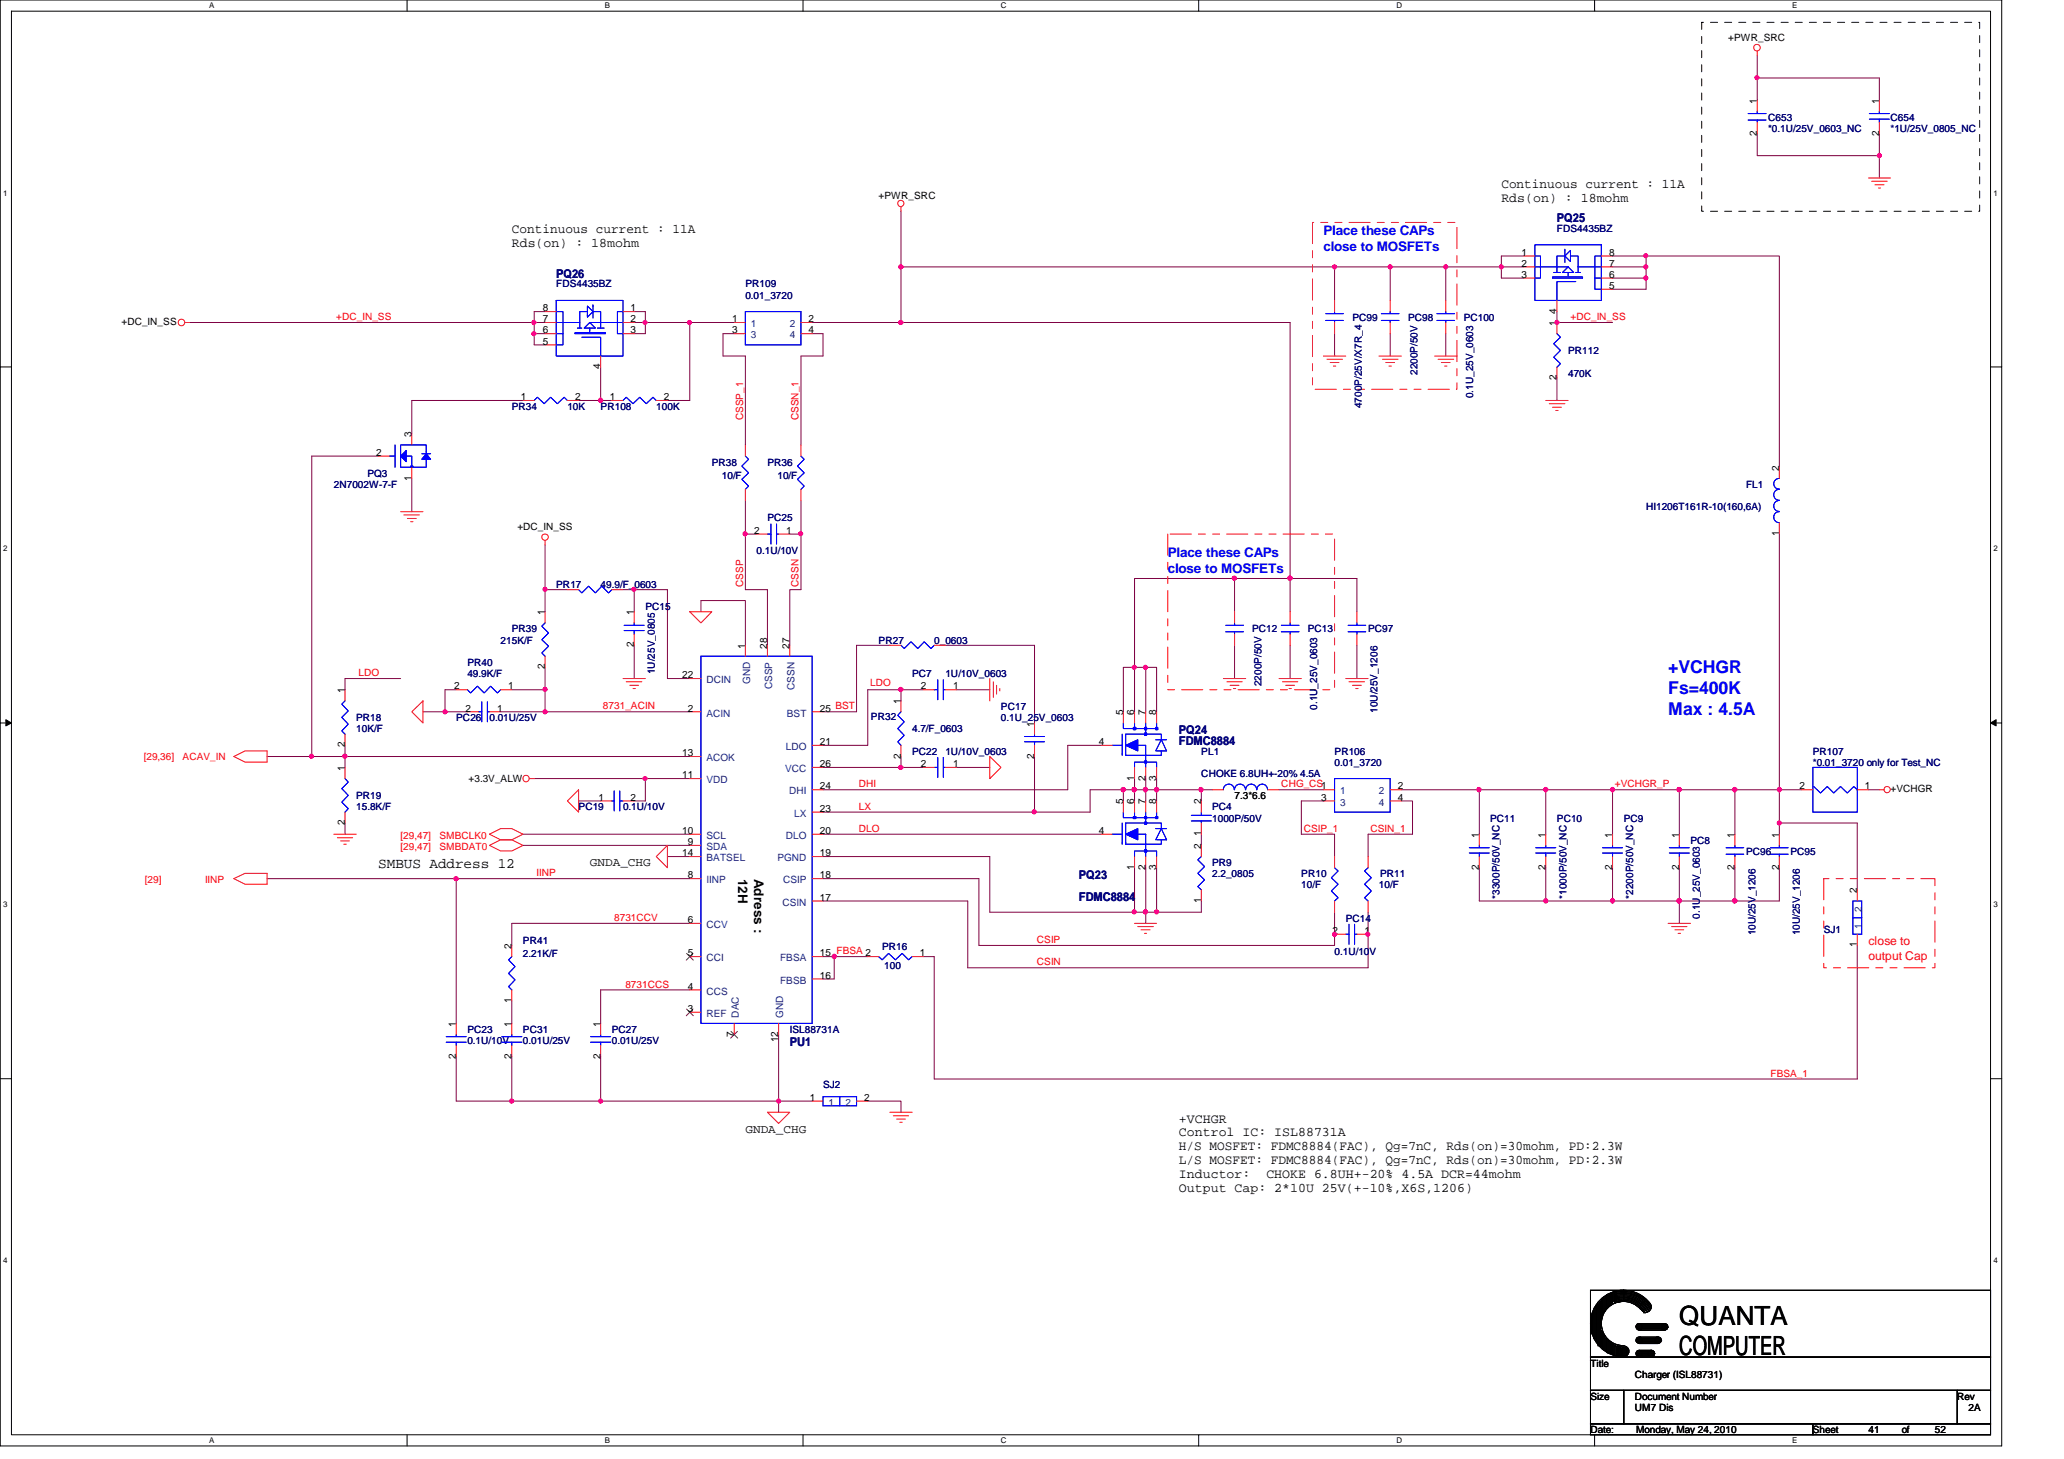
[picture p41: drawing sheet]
<svg xmlns="http://www.w3.org/2000/svg" width="297mm" height="210mm" viewBox="0 0 297 210" stroke-linecap="round" stroke-linejoin="round" font-family="sans-serif">
<defs><g id="words">
<g font-size="3.8">
<text x="241.7" y="190.6">QUANTA</text>
<text x="241.7" y="194.9">COMPUTER</text>
</g>
<g font-size="2.5" fill="#00f">
<text x="240.1" y="96.8">+VCHGR</text>
<text x="240.1" y="99.8">Fs=400K</text>
<text x="240.1" y="102.9">Max : 4.5A</text>
</g>
<text font-size="2.1" x="54.4" y="124.8">SMBUS Address 12</text>
<g font-size="1.9">
<text x="216.1" y="27.1">Continuous current : 11A</text>
<text x="216.1" y="29.1">Rds(on) : 18mohm</text>
<text x="73.7" y="33.5">Continuous current : 11A</text>
<text x="73.7" y="35.5">Rds(on) : 18mohm</text>
<text x="106.3" y="126.4" transform="rotate(90 106.3 126.4)">12H</text>
<text x="108.5" y="126.4" transform="rotate(90 108.5 126.4)">Adress :</text>
<text x="169.7" y="161.5">+VCHGR</text>
<text x="169.7" y="163.5">Control IC: ISL88731A</text>
<text x="169.7" y="165.5">H/S MOSFET: FDMC8884(FAC), Qg=7nC, Rds(on)=30mohm, PD:2.3W</text>
<text x="169.7" y="167.5">L/S MOSFET: FDMC8884(FAC), Qg=7nC, Rds(on)=30mohm, PD:2.3W</text>
<text x="169.7" y="169.5">Inductor:</text>
<text x="169.7" y="171.4">Output Cap: 2*10U 25V(+-10%,X6S,1206)</text>
<text x="182.2" y="169.5">CHOKE 6.8UH+-20% 4.5A DCR=44mohm</text>
</g>
<g font-size="1.9" fill="#00f">
<text x="190.5" y="33.8">Place these CAPs</text>
<text x="190.5" y="36.1">close to MOSFETs</text>
<text x="168.1" y="80.2">Place these CAPs</text>
<text x="168.1" y="82.5">close to MOSFETs</text>
</g>
<g font-size="1.7" fill="#000080">
<text x="224.1" y="32">PQ25</text>
<text x="80" y="40">PQ26</text>
<text x="169.7" y="105.6">PQ24</text>
<text x="169.7" y="107.2">FDMC8884</text>
<text x="155.3" y="126.4">PQ23</text>
<text x="155.3" y="129.6">FDMC8884</text>
<text x="113.7" y="150.5">PU1</text>
</g>
<g font-size="1.7">
<text x="84.9" y="124.6">GNDA_CHG</text>
<text x="107.3" y="163">GNDA_CHG</text>
</g>
<g font-size="1.7" fill="#f00">
<text x="268.9" y="136">close to</text>
<text x="268.9" y="138">output Cap</text>
</g>
<g font-size="1.4">
<text x="248.7" y="5.8">+PWR_SRC</text>
<text x="252.9" y="14.9" transform="rotate(-90 252.9 14.9)">1</text>
<text x="270.4" y="14.9" transform="rotate(-90 270.4 14.9)">1</text>
<text x="252.9" y="19.5" transform="rotate(-90 252.9 19.5)">2</text>
<text x="270.4" y="19.5" transform="rotate(-90 270.4 19.5)">2</text>
<text x="126.4" y="28.6">+PWR_SRC</text>
<text x="219" y="40">3</text>
<text x="219" y="38.4">2</text>
<text x="219" y="36.8">1</text>
<text x="231.6" y="36.8">8</text>
<text x="231.6" y="38.4">7</text>
<text x="231.6" y="40">6</text>
<text x="231.6" y="41.6">5</text>
<text x="17.5" y="46.8">+DC_IN_SS</text>
<text x="78.1" y="44.8">8</text>
<text x="78.1" y="46.4">7</text>
<text x="78.1" y="48">6</text>
<text x="90.8" y="48">3</text>
<text x="90.8" y="46.4">2</text>
<text x="90.8" y="44.8">1</text>
<text x="105.4" y="46.4">1</text>
<text x="105.4" y="48">3</text>
<text x="116.4" y="48">4</text>
<text x="116.4" y="46.4">2</text>
<text x="224" y="46.9" transform="rotate(-90 224 46.9)">1</text>
<text x="224" y="45.1" transform="rotate(-90 224 45.1)">4</text>
<text x="78.1" y="49.6">5</text>
<text x="86.4" y="53.1" transform="rotate(-90 86.4 53.1)">4</text>
<text x="75" y="57.6">1</text>
<text x="82.8" y="57.6">2</text>
<text x="87.8" y="57.6">1</text>
<text x="95.5" y="57.6">2</text>
<text x="224" y="54.7" transform="rotate(-90 224 54.7)">2</text>
<text x="54.1" y="65.6">2</text>
<text x="59.2" y="62.9" transform="rotate(-90 59.2 62.9)">3</text>
<text x="59.2" y="69.1" transform="rotate(-90 59.2 69.1)">1</text>
<text x="256" y="67.7" transform="rotate(-90 256 67.7)">2</text>
<text x="74.5" y="76.2">+DC_IN_SS</text>
<text x="108.5" y="76.8">2</text>
<text x="113.2" y="76.8">1</text>
<text x="256" y="77.1" transform="rotate(-90 256 77.1)">1</text>
<text x="78.4" y="88.5" transform="rotate(-90 78.4 88.5)">1</text>
<text x="91.2" y="88.5" transform="rotate(-90 91.2 88.5)">1</text>
<text x="91.2" y="93.1" transform="rotate(-90 91.2 93.1)">2</text>
<text x="107.2" y="93.3" transform="rotate(-90 107.2 93.3)">1</text>
<text x="110.4" y="93.3" transform="rotate(-90 110.4 93.3)">28</text>
<text x="113.6" y="93.3" transform="rotate(-90 113.6 93.3)">27</text>
<text x="49.6" y="99.7" transform="rotate(-90 49.6 99.7)">1</text>
<text x="65.4" y="99.2">2</text>
<text x="73.1" y="99.2">1</text>
<text x="78.4" y="96.3" transform="rotate(-90 78.4 96.3)">2</text>
<text x="98.2" y="97.6">22</text>
<text x="129.6" y="101.3" transform="rotate(-90 129.6 101.3)">1</text>
<text x="132.5" y="99.2">2</text>
<text x="137.2" y="99.2">1</text>
<text x="49.6" y="107.5" transform="rotate(-90 49.6 107.5)">2</text>
<text x="67" y="102.4">2</text>
<text x="71.5" y="102.4">1</text>
<text x="99" y="102.4">2</text>
<text x="118" y="107.2">21</text>
<text x="118" y="102.4">25 BST</text>
<text x="148.8" y="104.5" transform="rotate(-90 148.8 104.5)">1</text>
<text x="158.2" y="107.2">4</text>
<text x="161.6" y="102.9" transform="rotate(-90 161.6 102.9)">5</text>
<text x="163.2" y="102.9" transform="rotate(-90 163.2 102.9)">6</text>
<text x="164.8" y="102.9" transform="rotate(-90 164.8 102.9)">7</text>
<text x="166.4" y="102.9" transform="rotate(-90 166.4 102.9)">8</text>
<text x="49.6" y="110.9" transform="rotate(-90 49.6 110.9)">1</text>
<text x="67.4" y="112.4">+3.3V_ALW</text>
<text x="98.2" y="112">11</text>
<text x="98.2" y="108.8">13</text>
<text x="118" y="113.6">24</text>
<text x="118" y="110.4">26</text>
<text x="129.6" y="109.1" transform="rotate(-90 129.6 109.1)">2</text>
<text x="132.5" y="110.4">2</text>
<text x="137.2" y="110.4">1</text>
<text x="148.8" y="109.1" transform="rotate(-90 148.8 109.1)">2</text>
<text x="163.2" y="112.3" transform="rotate(-90 163.2 112.3)">1</text>
<text x="164.8" y="112.3" transform="rotate(-90 164.8 112.3)">2</text>
<text x="166.4" y="112.3" transform="rotate(-90 166.4 112.3)">3</text>
<text x="201.2" y="113.6">2</text>
<text x="259" y="113.6">2</text>
<text x="268.4" y="113.6">1</text>
<text x="49.6" y="118.7" transform="rotate(-90 49.6 118.7)">2</text>
<text x="86.1" y="115.2">1</text>
<text x="90.8" y="115.2">2</text>
<text x="98.2" y="120">10</text>
<text x="118" y="120">20</text>
<text x="118" y="116.8">23</text>
<text x="158.2" y="120">4</text>
<text x="161.6" y="115.7" transform="rotate(-90 161.6 115.7)">5</text>
<text x="163.2" y="115.7" transform="rotate(-90 163.2 115.7)">6</text>
<text x="164.8" y="115.7" transform="rotate(-90 164.8 115.7)">7</text>
<text x="166.4" y="115.7" transform="rotate(-90 166.4 115.7)">8</text>
<text x="172.8" y="115.7" transform="rotate(-90 172.8 115.7)">2</text>
<text x="177.7" y="115">7.3*6.6</text>
<text x="190.2" y="115.2">3</text>
<text x="201.2" y="115.2">4</text>
<text x="272.1" y="114">+VCHGR</text>
<text x="98.2" y="123.2">14</text>
<text x="99" y="121.6">9</text>
<text x="118" y="123.2">19</text>
<text x="163.2" y="125.1" transform="rotate(-90 163.2 125.1)">1</text>
<text x="164.8" y="125.1" transform="rotate(-90 164.8 125.1)">2</text>
<text x="166.4" y="125.1" transform="rotate(-90 166.4 125.1)">3</text>
<text x="172.8" y="122.1" transform="rotate(-90 172.8 122.1)">2</text>
<text x="172.8" y="120.3" transform="rotate(-90 172.8 120.3)">1</text>
<text x="212.8" y="125.1" transform="rotate(-90 212.8 125.1)">2</text>
<text x="212.8" y="120.5" transform="rotate(-90 212.8 120.5)">1</text>
<text x="222.4" y="125.1" transform="rotate(-90 222.4 125.1)">2</text>
<text x="222.4" y="120.5" transform="rotate(-90 222.4 120.5)">1</text>
<text x="232" y="125.1" transform="rotate(-90 232 125.1)">2</text>
<text x="232" y="120.5" transform="rotate(-90 232 120.5)">1</text>
<text x="241.6" y="125.1" transform="rotate(-90 241.6 125.1)">2</text>
<text x="241.6" y="120.5" transform="rotate(-90 241.6 120.5)">1</text>
<text x="249.6" y="125.1" transform="rotate(-90 249.6 125.1)">2</text>
<text x="249.6" y="120.5" transform="rotate(-90 249.6 120.5)">1</text>
<text x="256" y="125.1" transform="rotate(-90 256 125.1)">2</text>
<text x="256" y="120.5" transform="rotate(-90 256 120.5)">1</text>
<text x="99" y="126.4">8</text>
<text x="118" y="129.6">17</text>
<text x="118" y="126.4">18</text>
<text x="172.8" y="129.9" transform="rotate(-90 172.8 129.9)">1</text>
<text x="267.2" y="128.5" transform="rotate(-90 267.2 128.5)">2</text>
<text x="73.6" y="136.5" transform="rotate(-90 73.6 136.5)">2</text>
<text x="99" y="137.6">5</text>
<text x="99" y="132.8">6</text>
<text x="118" y="137.6">15 FBSA 2</text>
<text x="132.4" y="137.6">1</text>
<text x="191.8" y="134.4">2</text>
<text x="196.4" y="134.4">1</text>
<text x="267.2" y="136.3" transform="rotate(-90 267.2 136.3)">1</text>
<text x="99" y="142.4">4</text>
<text x="118" y="140.8">16</text>
<text x="65.6" y="147.7" transform="rotate(-90 65.6 147.7)">1</text>
<text x="73.6" y="147.7" transform="rotate(-90 73.6 147.7)">1</text>
<text x="73.6" y="144.3" transform="rotate(-90 73.6 144.3)">1</text>
<text x="86.4" y="147.7" transform="rotate(-90 86.4 147.7)">1</text>
<text x="99" y="145.6">3</text>
<text x="105.6" y="149.1" transform="rotate(-90 105.6 149.1)">7</text>
<text x="112" y="149.9" transform="rotate(-90 112 149.9)">12</text>
<text x="65.6" y="152.3" transform="rotate(-90 65.6 152.3)">2</text>
<text x="73.6" y="152.3" transform="rotate(-90 73.6 152.3)">2</text>
<text x="86.4" y="152.3" transform="rotate(-90 86.4 152.3)">2</text>
<text x="116.5" y="158.4">1</text>
<text x="124.4" y="158.4">2</text>
<text x="228.9" y="196.6">Title</text>
<text x="228.9" y="201.4">Size</text>
<text x="235.3" y="203">UM7 Dis</text>
<text x="235.3" y="198.2">Charger (ISL88731)</text>
<text x="235.3" y="201.4">Document Number</text>
<text x="281.7" y="201.4">Rev</text>
<text x="283.3" y="203">2A</text>
<text x="228.9" y="206.2">Date:</text>
<text x="235.5" y="206.2">Monday, May 24, 2010</text>
<text x="260.9" y="206.2">Sheet</text>
<text x="268.9" y="206.2">41</text>
<text x="273.7" y="206.2">of</text>
<text x="278.5" y="206.2">52</text>
</g>
<g font-size="1.4" fill="#000080">
<text x="254.5" y="17.4">C653</text>
<text x="272.1" y="17.4">C654</text>
<text x="254.5" y="19">*0.1U/25V_0603_NC</text>
<text x="272.1" y="19">*1U/25V_0805_NC</text>
<text x="224.1" y="33.4">FDS4435BZ</text>
<text x="80" y="41.4">FDS4435BZ</text>
<text x="107.3" y="41.4">PR109</text>
<text x="107.3" y="43">0.01_3720</text>
<text x="194.6" y="46.2">PC99</text>
<text x="202.6" y="46.2">PC98</text>
<text x="210.6" y="46.2">PC100</text>
<text x="204" y="53.9" transform="rotate(-90 204 53.9)">2200P/50V</text>
<text x="225.7" y="51">PR112</text>
<text x="73.7" y="59">PR34</text>
<text x="81.7" y="59">10K</text>
<text x="86.4" y="59">PR108</text>
<text x="94.4" y="59">100K</text>
<text x="196" y="58.7" transform="rotate(-90 196 58.7)">4700P/25V/X7R_4</text>
<text x="212" y="57.3" transform="rotate(-90 212 57.3)">0.1U_25V_0603</text>
<text x="225.7" y="54.2">470K</text>
<text x="48" y="70.2">2N7002W-7-F</text>
<text x="52.9" y="68.6">PQ3</text>
<text x="102.4" y="67">PR38</text>
<text x="103.9" y="68.9">10/F</text>
<text x="110.4" y="67">PR36</text>
<text x="111.9" y="68.9">10/F</text>
<text x="251.3" y="70.2">FL1</text>
<text x="110.4" y="75">PC25</text>
<text x="236.9" y="73.4">HI1206T161R-10(160,6A)</text>
<text x="108.9" y="79.8">0.1U/10V</text>
<text x="80" y="84.6">PR17</text>
<text x="86.4" y="84.6">49.9/F_0603</text>
<text x="92.9" y="87.8">PC15</text>
<text x="67.3" y="95.8">PR40</text>
<text x="72" y="92.6">215K/F</text>
<text x="73.7" y="91">PR39</text>
<text x="126.4" y="92.6">PR27</text>
<text x="134.4" y="92.6">0_0603</text>
<text x="180.2" y="91">PC12</text>
<text x="188.2" y="91">PC13</text>
<text x="196.9" y="91">PC97</text>
<text x="67.3" y="97.4">49.9K/F</text>
<text x="94.2" y="97" transform="rotate(-90 94.2 97)">1U/25V_0805</text>
<text x="131.3" y="97.4">PC7</text>
<text x="136.1" y="97.4">1U/10V_0603</text>
<text x="181.6" y="98.7" transform="rotate(-90 181.6 98.7)">2200P/50V</text>
<text x="51.3" y="103.8">PR18</text>
<text x="51.3" y="105.4">10K/F</text>
<text x="65.7" y="103.8">PC26</text>
<text x="70.4" y="103.8">0.01U/25V</text>
<text x="125.3" y="103.6">PR32</text>
<text x="131.3" y="105.4">4.7/F_0603</text>
<text x="144.1" y="102.2">PC17</text>
<text x="144.1" y="103.8">0.1U_25V_0603</text>
<text x="189.6" y="102.1" transform="rotate(-90 189.6 102.1)">0.1U_25V_0603</text>
<text x="198.2" y="102.6" transform="rotate(-90 198.2 102.6)">10U/25V_1206</text>
<text x="131.3" y="108.6">PC22</text>
<text x="136.1" y="108.6">1U/10V_0603</text>
<text x="172.9" y="108.6">PL1</text>
<text x="172.9" y="111.8">CHOKE 6.8UH+-20% 4.5A</text>
<text x="192.1" y="108.6">PR106</text>
<text x="192.1" y="110.2">0.01_3720</text>
<text x="260.9" y="108.6">PR107</text>
<text x="260.9" y="110.2">*0.01_3720 only for Test_NC</text>
<text x="51.3" y="115">PR19</text>
<text x="51.3" y="116.6">15.8K/F</text>
<text x="83.3" y="116.6">PC19</text>
<text x="89.7" y="116.6">0.1U/10V</text>
<text x="174.5" y="116.6">PC4</text>
<text x="174.5" y="118.2">1000P/50V</text>
<text x="214.5" y="118.2">PC11</text>
<text x="224.1" y="118.2">PC10</text>
<text x="233.7" y="118.2">PC9</text>
<text x="174.5" y="124.6">PR9</text>
<text x="243.3" y="121.4">PC8</text>
<text x="251.3" y="123">PC96</text>
<text x="257.7" y="123">PC95</text>
<text x="174.5" y="126.2">2.2_0805</text>
<text x="187.3" y="126.2">PR10</text>
<text x="187.3" y="127.8">10/F</text>
<text x="198.5" y="127.8">10/F</text>
<text x="198.6" y="126.2">PR11</text>
<text x="215.8" y="129.3" transform="rotate(-90 215.8 129.3)">*3300P/50V_NC</text>
<text x="225.4" y="129.3" transform="rotate(-90 225.4 129.3)">*1000P/50V_NC</text>
<text x="235" y="129.3" transform="rotate(-90 235 129.3)">*2200P/50V_NC</text>
<text x="75.3" y="135.8">PR41</text>
<text x="75.3" y="137.7">2.21K/F</text>
<text x="127" y="136.7">PR16</text>
<text x="192.1" y="137.4">0.1U/10V</text>
<text x="193.7" y="132.6">PC14</text>
<text x="244.6" y="132.2" transform="rotate(-90 244.6 132.2)">0.1U_25V_0603</text>
<text x="252.6" y="134.6" transform="rotate(-90 252.6 134.6)">10U/25V_1206</text>
<text x="259" y="134.6" transform="rotate(-90 259 134.6)">10U/25V_1206</text>
<text x="262.5" y="134.2">SJ1</text>
<text x="127.3" y="139.4">100</text>
<text x="67.3" y="148.6">PC23</text>
<text x="75.3" y="148.6">PC31</text>
<text x="88.1" y="148.6">PC27</text>
<text x="113.7" y="148.6">ISL88731A</text>
<text x="67.3" y="150.2">0.1U/10V</text>
<text x="75.3" y="150.2">0.01U/25V</text>
<text x="88.1" y="150.2">0.01U/25V</text>
<text x="118.4" y="156.6">SJ2</text>
</g>
<g font-size="1.4" fill="#f00">
<text x="48.4" y="46.1">+DC_IN_SS</text>
<text x="226" y="46.1">+DC_IN_SS</text>
<text x="106.9" y="60.5" transform="rotate(-90 106.9 60.5)">CSSP_1</text>
<text x="114.9" y="60.5" transform="rotate(-90 114.9 60.5)">CSSN_1</text>
<text x="106.9" y="84.5" transform="rotate(-90 106.9 84.5)">CSSP</text>
<text x="114.9" y="84.5" transform="rotate(-90 114.9 84.5)">CSSN</text>
<text x="51.6" y="97.3">LDO</text>
<text x="125.2" y="98.7">LDO</text>
<text x="86.8" y="102.1">8731_ACIN</text>
<text x="20.7" y="109.4">[29,36]</text>
<text x="26.3" y="109.4">ACAV_IN</text>
<text x="123.6" y="113.3">DHI</text>
<text x="184.4" y="113.3">CHG_CS1</text>
<text x="232.4" y="113.3">+VCHGR_P</text>
<text x="123.6" y="119.7">DLO</text>
<text x="123.6" y="116.5">LX</text>
<text x="187.6" y="119.7">CSIP_1</text>
<text x="197.2" y="119.7">CSIN_1</text>
<text x="57.7" y="122.3">[29,47]</text>
<text x="57.7" y="120.7">[29,47]</text>
<text x="63.2" y="122.3">SMBDAT0</text>
<text x="63.2" y="120.7">SMBCLK0</text>
<text x="20.9" y="127">[29]</text>
<text x="29.5" y="127">IINP</text>
<text x="77.2" y="126.1">IINP</text>
<text x="88.4" y="132.5">8731CCV</text>
<text x="149.2" y="135.7">CSIP</text>
<text x="90" y="142.1">8731CCS</text>
<text x="149.2" y="138.9">CSIN</text>
<text x="254.8" y="154.9">FBSA_1</text>
</g>
<g font-size="1.4" fill="#004080">
<text x="108.1" y="47.1">1</text>
<text x="113.7" y="47.1">2</text>
<text x="108.1" y="48.7">3</text>
<text x="113.7" y="48.7">4</text>
<text x="101.7" y="98.3">DCIN</text>
<text x="107.9" y="98.4" transform="rotate(-90 107.9 98.4)">GND</text>
<text x="111.1" y="99.2" transform="rotate(-90 111.1 99.2)">CSSP</text>
<text x="114.3" y="99.3" transform="rotate(-90 114.3 99.3)">CSSN</text>
<text x="101.7" y="103.1">ACIN</text>
<text x="113.1" y="107.9">LDO</text>
<text x="113.2" y="103.1">BST</text>
<text x="101.7" y="112.7">VDD</text>
<text x="101.7" y="109.5">ACOK</text>
<text x="113" y="111.1">VCC</text>
<text x="113.6" y="114.3">DHI</text>
<text x="114.3" y="117.5">LX</text>
<text x="192.9" y="114.3">1</text>
<text x="192.9" y="115.9">3</text>
<text x="198.5" y="115.9">4</text>
<text x="198.5" y="114.3">2</text>
<text x="101.7" y="123.9">BATSEL</text>
<text x="101.7" y="122.3">SDA</text>
<text x="101.7" y="120.7">SCL</text>
<text x="111.9" y="123.9">PGND</text>
<text x="113.1" y="120.7">DLO</text>
<text x="101.7" y="127.1">IINP</text>
<text x="112.6" y="130.3">CSIN</text>
<text x="112.7" y="127.1">CSIP</text>
<text x="268" y="131.2" transform="rotate(-90 268 131.2)">2</text>
<text x="101.7" y="133.5">CCV</text>
<text x="268" y="133.6" transform="rotate(-90 268 133.6)">1</text>
<text x="101.7" y="143.1">CCS</text>
<text x="101.7" y="138.3">CCI</text>
<text x="112.3" y="141.5">FBSB</text>
<text x="112.3" y="138.3">FBSA</text>
<text x="101.7" y="146.3">REF</text>
<text x="106.3" y="146.4" transform="rotate(-90 106.3 146.4)">DAC</text>
<text x="112.7" y="146.4" transform="rotate(-90 112.7 146.4)">GND</text>
<text x="119.2" y="159.1">1</text>
<text x="121.7" y="159.1">2</text>
</g>
<g font-size="1.1">
<text x="30.1" y="1.1">A</text>
<text x="87" y="1.1">B</text>
<text x="144" y="1.1">C</text>
<text x="201" y="1.1">D</text>
<text x="257.9" y="1.1">E</text>
<text x=".5" y="28.2">1</text>
<text x="286.9" y="28.2">1</text>
<text x=".5" y="79.3">2</text>
<text x="286.9" y="79.3">2</text>
<text x=".5" y="130.6">3</text>
<text x="286.9" y="130.6">3</text>
<text x=".5" y="181.7">4</text>
<text x="286.9" y="181.7">4</text>
<text x="30.1" y="207.6">A</text>
<text x="87" y="207.6">B</text>
<text x="144" y="207.6">C</text>
<text x="201" y="207.6">D</text>
<text x="257.9" y="207.6">E</text>
</g>
</g></defs>
<path d="M0 0h288.1v208h-288.1zM1.6 1.6h284.9v204.8h-284.9z" fill="none" stroke="#000" stroke-width=".14"/>
<g fill="#fff">
<path d="M30.1 .2h.7v1.2h-.7z"/>
<path d="M30.1 206.6h.7v1.2h-.7z"/>
</g>
<path d="M58.6 0v1.6M58.6 206.4v1.6" fill="none" stroke="#000" stroke-width=".14"/>
<g fill="#fff">
<path d="M87 .2h.8v1.2h-.8z"/>
<path d="M87 206.6h.8v1.2h-.8z"/>
</g>
<path d="M115.6 0v1.6M115.6 206.4v1.6" fill="none" stroke="#000" stroke-width=".14"/>
<g fill="#fff">
<path d="M144 .2h.8v1.2h-.8z"/>
<path d="M144 206.6h.8v1.2h-.8z"/>
</g>
<path d="M172.5 0v1.6M172.5 206.4v1.6" fill="none" stroke="#000" stroke-width=".14"/>
<g fill="#fff">
<path d="M201 .2h.7v1.2h-.7z"/>
<path d="M201 206.6h.7v1.2h-.7z"/>
</g>
<path d="M229.5 0v1.6M229.5 206.4v1.6" fill="none" stroke="#000" stroke-width=".14"/>
<g fill="#fff">
<path d="M257.9 .2h.8v1.2h-.8z"/>
<path d="M257.9 206.6h.8v1.2h-.8z"/>
<path d="M.5 27.2h.6v1.2h-.6z"/>
<path d="M286.9 27.2h.6v1.2h-.6z"/>
<path d="M.5 78.4h.6v1.1h-.6z"/>
<path d="M286.9 78.4h.6v1.1h-.6z"/>
</g>
<path d="M0 52.8h1.6M286.5 52.8h1.6" fill="none" stroke="#000" stroke-width=".14"/>
<g fill="#fff">
<path d="M.5 129.6h.6v1.2h-.6z"/>
<path d="M286.9 129.6h.6v1.2h-.6z"/>
</g>
<path d="M0 104h1.6M.8 103.5l.8 .5-.8 .4zM286.5 104h1.6M286.5 104l.8-.5v.9z" fill="none" stroke="#000" stroke-width=".14"/>
<path d="M.8 103.5l.8 .5-.8 .4zM286.5 104l.8-.5v.9z" fill="#000"/>
<g fill="#fff">
<path d="M.5 180.8h.6v1.1h-.6z"/>
<path d="M286.9 180.8h.6v1.1h-.6z"/>
</g>
<path d="M0 155.2h1.6M286.5 155.2h1.6" fill="none" stroke="#000" stroke-width=".14"/>
<path d="M216.1 36.8v1.6M232.1 36.8h4.8M105.7 48h-1.6v3.2h3.2M115.3 51.2h3.1M187.3 115.2v4.8h4.8M201.7 115.2h1.6v4.8h-6.4M212.9 113.6h9.6" fill="none" stroke="#800040" stroke-width=".14"/>
<circle cx="212.8" cy="113.6" r=".31" fill="#f0f"/>
<circle cx="212.8" cy="113.6" r=".31" fill="none" stroke="#f0f" stroke-width=".14"/>
<g fill="none" stroke="#800040" stroke-width=".14">
<path d="M216.1 36.8h3.2M219.3 38.4h-3.2v1.6h3.2M236.9 36.8v1.6h-4.8M76.9 49.6h1.5M76.9 46.4h1.5M76.9 48h1.5M76.9 44.8h1.5M99.3 46.4h6.4M224.1 44.8v1.6M232.1 40h4.8v1.6h-4.8M100.9 86.4h6.4v6.4M212.9 113.6v6.4"/>
<path d="M222.5 113.6v6.4M38.4 126.4h27.3"/>
</g>
<circle cx="216.1" cy="38.4" r=".3" fill="#f0f"/>
<circle cx="216.1" cy="38.4" r=".3" fill="none" stroke="#f0f" stroke-width=".14"/>
<path d="M86.4 52.8v4.8M96.1 57.6h3.2" fill="none" stroke="#800040" stroke-width=".14"/>
<circle cx="86.4" cy="57.6" r=".31" fill="#f0f"/>
<circle cx="86.4" cy="57.6" r=".31" fill="none" stroke="#f0f" stroke-width=".14"/>
<path d="M59.3 57.6h16M86.4 57.6h1.6M185.7 46.4v36.8M174.5 113.6h-1.6v1.6M172.9 120v1.6" fill="none" stroke="#800040" stroke-width=".14"/>
<circle cx="172.8" cy="113.6" r=".31" fill="#f0f"/>
<circle cx="172.8" cy="113.6" r=".31" fill="none" stroke="#f0f" stroke-width=".14"/>
<path d="M164.9 131.2v1.6" fill="none" stroke="#800040" stroke-width=".14"/>
<circle cx="164.8" cy="131.2" r=".3" fill="#f0f"/>
<circle cx="164.8" cy="131.2" r=".3" fill="none" stroke="#f0f" stroke-width=".14"/>
<path d="M92.9 46.4v1.6M172.9 129.6v1.6" fill="none" stroke="#800040" stroke-width=".14"/>
<circle cx="92.8" cy="46.4" r=".3" fill="#f0f"/>
<circle cx="92.8" cy="46.4" r=".3" fill="none" stroke="#f0f" stroke-width=".14"/>
<path d="M91.3 48h1.6M241.7 113.6h8" fill="none" stroke="#800040" stroke-width=".14"/>
<circle cx="241.7" cy="113.6" r=".32" fill="#f0f"/>
<circle cx="241.7" cy="113.6" r=".32" fill="none" stroke="#f0f" stroke-width=".14"/>
<g fill="none" stroke="#800040" stroke-width=".14">
<path d="M49.7 97.6v1.6M78.4 96v3.2M161.7 96h1.6M164.9 96v6.4M166.5 96v6.4M72 102.4h6.4M158.5 107.2h-4.8v6.4M161.7 113.6v1.6M241.7 113.6v6.4M118.4 123.2h24v8M163.3 124.8v6.4M166.5 124.8v6.4"/>
<path d="M212.9 124.8v4.8h9.6"/>
</g>
<circle cx="163.2" cy="131.2" r=".3" fill="#f0f"/>
<circle cx="163.2" cy="131.2" r=".3" fill="none" stroke="#f0f" stroke-width=".14"/>
<path d="M64 99.2v3.2M92.9 112v3.2M241.7 124.8v4.8" fill="none" stroke="#800040" stroke-width=".14"/>
<circle cx="241.7" cy="129.6" r=".32" fill="#f0f"/>
<circle cx="241.7" cy="129.6" r=".32" fill="none" stroke="#f0f" stroke-width=".14"/>
<path d="M249.7 113.6v6.4" fill="none" stroke="#800040" stroke-width=".14"/>
<circle cx="249.7" cy="113.6" r=".32" fill="#f0f"/>
<circle cx="249.7" cy="113.6" r=".32" fill="none" stroke="#f0f" stroke-width=".14"/>
<path d="M91.3 115.2h1.6M65.7 126.4v20.8" fill="none" stroke="#800040" stroke-width=".14"/>
<circle cx="65.6" cy="126.4" r=".31" fill="#f0f"/>
<circle cx="65.6" cy="126.4" r=".31" fill="none" stroke="#f0f" stroke-width=".14"/>
<path d="M65.7 126.4h33.6M249.7 124.8v4.8" fill="none" stroke="#800040" stroke-width=".14"/>
<circle cx="249.7" cy="129.6" r=".32" fill="#f0f"/>
<circle cx="249.7" cy="129.6" r=".32" fill="none" stroke="#f0f" stroke-width=".14"/>
<path d="M83.3 115.2h3.1M99.3 132.8h-25.6v3.2M65.7 152v6.4M73.7 144v3.2M73.7 152v6.4M86.4 152v6.4M99.3 142.4h-12.9v4.8M112.1 158.4v1.6" fill="none" stroke="#800040" stroke-width=".14"/>
<circle cx="112.1" cy="158.4" r=".3" fill="#f0f"/>
<circle cx="112.1" cy="158.4" r=".3" fill="none" stroke="#f0f" stroke-width=".14"/>
<path d="M86.4 158.4h25.7" fill="none" stroke="#800040" stroke-width=".14"/>
<circle cx="86.4" cy="158.4" r=".3" fill="#f0f"/>
<circle cx="86.4" cy="158.4" r=".3" fill="none" stroke="#f0f" stroke-width=".14"/>
<path d="M163.3 112v3.2M164.9 113.6h1.6M65.7 158.4h8M112.1 158.4h4.8" fill="none" stroke="#800040" stroke-width=".14"/>
<circle cx="164.8" cy="113.6" r=".31" fill="#f0f"/>
<circle cx="164.8" cy="113.6" r=".31" fill="none" stroke="#f0f" stroke-width=".14"/>
<circle cx="166.4" cy="113.6" r=".31" fill="#f0f"/>
<circle cx="166.4" cy="113.6" r=".31" fill="none" stroke="#f0f" stroke-width=".14"/>
<path d="M113.7 76.8h1.6M161.7 96v6.4M164.9 96h1.6M118.4 113.6h35.3M156.9 113.6v3.2M161.7 113.6h1.6M164.9 112v3.2M166.5 112v1.6M118.4 126.4h22.5v9.6M118.4 129.6h20.9v9.6M118.4 120h40.1" fill="none" stroke="#800040" stroke-width=".14"/>
<circle cx="163.2" cy="113.6" r=".31" fill="#f0f"/>
<circle cx="163.2" cy="113.6" r=".31" fill="none" stroke="#f0f" stroke-width=".14"/>
<path d="M163.3 113.6h1.6" fill="none" stroke="#800040" stroke-width=".14"/>
<circle cx="163.2" cy="113.6" r=".31" fill="#f0f"/>
<circle cx="163.2" cy="113.6" r=".31" fill="none" stroke="#f0f" stroke-width=".14"/>
<circle cx="164.8" cy="113.6" r=".31" fill="#f0f"/>
<circle cx="164.8" cy="113.6" r=".31" fill="none" stroke="#f0f" stroke-width=".14"/>
<path d="M49.7 97.6h8M123.3 92.8v9.6h-4.9M124.9 99.2v8M148.9 92.8v11.2M129.7 110.4h3.2M137.7 110.4h4.7M148.9 108.8v8M256.1 124.8v4.8h-6.4" fill="none" stroke="#800040" stroke-width=".14"/>
<circle cx="129.6" cy="110.4" r=".31" fill="#f0f"/>
<circle cx="129.6" cy="110.4" r=".31" fill="none" stroke="#f0f" stroke-width=".14"/>
<path d="M91.3 44.8h1.6M124.9 99.2h4.8M177.7 83.2h8M241.7 129.6h8" fill="none" stroke="#800040" stroke-width=".14"/>
<circle cx="185.7" cy="83.2" r=".31" fill="#f0f"/>
<circle cx="185.7" cy="83.2" r=".31" fill="none" stroke="#f0f" stroke-width=".14"/>
<circle cx="177.7" cy="83.2" r=".31" fill="#f0f"/>
<circle cx="177.7" cy="83.2" r=".31" fill="none" stroke="#f0f" stroke-width=".14"/>
<path d="M256.1 113.6h3.2M124.9 137.6h-4.8v3.2" fill="none" stroke="#800040" stroke-width=".14"/>
<circle cx="120" cy="137.6" r=".31" fill="#f0f"/>
<circle cx="120" cy="137.6" r=".31" fill="none" stroke="#f0f" stroke-width=".14"/>
<path d="M137.7 99.2h4.7M256.1 118.4v1.6" fill="none" stroke="#800040" stroke-width=".14"/>
<circle cx="256.1" cy="118.4" r=".3" fill="#f0f"/>
<circle cx="256.1" cy="118.4" r=".3" fill="none" stroke="#f0f" stroke-width=".14"/>
<path d="M224.1 46.4h8" fill="none" stroke="#800040" stroke-width=".14"/>
<circle cx="224.1" cy="46.4" r=".3" fill="#f0f"/>
<circle cx="224.1" cy="46.4" r=".3" fill="none" stroke="#f0f" stroke-width=".14"/>
<path d="M156.9 113.6h4.8" fill="none" stroke="#800040" stroke-width=".14"/>
<circle cx="161.6" cy="113.6" r=".32" fill="#f0f"/>
<circle cx="161.6" cy="113.6" r=".32" fill="none" stroke="#f0f" stroke-width=".14"/>
<path d="M99.3 46.4v11.2" fill="none" stroke="#800040" stroke-width=".14"/>
<circle cx="99.2" cy="46.4" r=".3" fill="#f0f"/>
<circle cx="99.2" cy="46.4" r=".3" fill="none" stroke="#f0f" stroke-width=".14"/>
<path d="M44.9 65.6h9.5M185.7 83.2h9.6M201.7 113.6h11.2M232.1 113.6v6.4M96.1 123.2h3.2M140.9 136h51.2M124.9 158.4h4.8v1.6" fill="none" stroke="#800040" stroke-width=".14"/>
<circle cx="185.7" cy="83.2" r=".31" fill="#f0f"/>
<circle cx="185.7" cy="83.2" r=".31" fill="none" stroke="#f0f" stroke-width=".14"/>
<path d="M49.7 108.8h49.6" fill="none" stroke="#800040" stroke-width=".14"/>
<circle cx="49.6" cy="108.8" r=".31" fill="#f0f"/>
<circle cx="49.6" cy="108.8" r=".31" fill="none" stroke="#f0f" stroke-width=".14"/>
<path d="M148.9 116.8h8M118.4 140.8h1.7" fill="none" stroke="#800040" stroke-width=".14"/>
<circle cx="148.8" cy="116.8" r=".3" fill="#f0f"/>
<circle cx="148.8" cy="116.8" r=".3" fill="none" stroke="#f0f" stroke-width=".14"/>
<path d="M49.7 107.2v1.6M222.5 113.6h9.6" fill="none" stroke="#800040" stroke-width=".14"/>
<circle cx="222.4" cy="113.6" r=".31" fill="#f0f"/>
<circle cx="222.4" cy="113.6" r=".31" fill="none" stroke="#f0f" stroke-width=".14"/>
<path d="M91.3 84.8h4.8M49.7 118.4v1.6" fill="none" stroke="#800040" stroke-width=".14"/>
<circle cx="91.2" cy="84.8" r=".3" fill="#f0f"/>
<circle cx="91.2" cy="84.8" r=".3" fill="none" stroke="#f0f" stroke-width=".14"/>
<path d="M76.9 48v1.6M96.1 84.8v12.8h3.2M118.4 116.8h30.5" fill="none" stroke="#800040" stroke-width=".14"/>
<circle cx="76.8" cy="48" r=".3" fill="#f0f"/>
<circle cx="76.8" cy="48" r=".3" fill="none" stroke="#f0f" stroke-width=".14"/>
<path d="M232.1 124.8v4.8h9.6" fill="none" stroke="#800040" stroke-width=".14"/>
<circle cx="232.1" cy="129.6" r=".31" fill="#f0f"/>
<circle cx="232.1" cy="129.6" r=".31" fill="none" stroke="#f0f" stroke-width=".14"/>
<path d="M166.5 131.2h6.4" fill="none" stroke="#800040" stroke-width=".14"/>
<circle cx="166.5" cy="131.2" r=".3" fill="#f0f"/>
<circle cx="166.5" cy="131.2" r=".3" fill="none" stroke="#f0f" stroke-width=".14"/>
<path d="M129.7 99.2v1.6" fill="none" stroke="#800040" stroke-width=".14"/>
<circle cx="129.6" cy="99.2" r=".31" fill="#f0f"/>
<circle cx="129.6" cy="99.2" r=".31" fill="none" stroke="#f0f" stroke-width=".14"/>
<path d="M129.7 99.2h3.2M44.9 108.8h4.8v1.6M129.7 108.8v1.6" fill="none" stroke="#800040" stroke-width=".14"/>
<circle cx="44.8" cy="108.8" r=".3" fill="#f0f"/>
<circle cx="44.8" cy="108.8" r=".3" fill="none" stroke="#f0f" stroke-width=".14"/>
<path d="M163.3 96v6.4" fill="none" stroke="#800040" stroke-width=".14"/>
<circle cx="163.2" cy="96" r=".3" fill="#f0f"/>
<circle cx="163.2" cy="96" r=".3" fill="none" stroke="#f0f" stroke-width=".14"/>
<path d="M100.9 86.4v1.6M64 102.4h3.3" fill="none" stroke="#800040" stroke-width=".14"/>
<circle cx="64" cy="102.4" r=".3" fill="#f0f"/>
<circle cx="64" cy="102.4" r=".3" fill="none" stroke="#f0f" stroke-width=".14"/>
<path d="M78.4 99.2v3.2M166.5 113.6v1.6" fill="none" stroke="#800040" stroke-width=".14"/>
<circle cx="78.4" cy="102.4" r=".3" fill="#f0f"/>
<circle cx="78.4" cy="102.4" r=".3" fill="none" stroke="#f0f" stroke-width=".14"/>
<circle cx="78.4" cy="99.2" r=".3" fill="#f0f"/>
<circle cx="78.4" cy="99.2" r=".3" fill="none" stroke="#f0f" stroke-width=".14"/>
<path d="M118.4 107.2h6.5M232.1 113.6h9.6" fill="none" stroke="#800040" stroke-width=".14"/>
<circle cx="232.1" cy="113.6" r=".31" fill="#f0f"/>
<circle cx="232.1" cy="113.6" r=".31" fill="none" stroke="#f0f" stroke-width=".14"/>
<path d="M241.7 129.6v3.2" fill="none" stroke="#800040" stroke-width=".14"/>
<circle cx="241.7" cy="129.6" r=".32" fill="#f0f"/>
<circle cx="241.7" cy="129.6" r=".32" fill="none" stroke="#f0f" stroke-width=".14"/>
<path d="M64 99.2h1.7M91.3 92.8v4.8M184.1 113.6h6.4M222.5 124.8v4.8h9.6" fill="none" stroke="#800040" stroke-width=".14"/>
<circle cx="222.4" cy="129.6" r=".31" fill="#f0f"/>
<circle cx="222.4" cy="129.6" r=".31" fill="none" stroke="#f0f" stroke-width=".14"/>
<path d="M59.3 57.6v4.8M59.3 68.8v4.8M38.4 108.8h6.5M92.9 112h6.4" fill="none" stroke="#800040" stroke-width=".14"/>
<circle cx="92.8" cy="112" r=".3" fill="#f0f"/>
<circle cx="92.8" cy="112" r=".3" fill="none" stroke="#f0f" stroke-width=".14"/>
<path d="M129.7 30.4v8M76.9 44.8v1.6h-49.6M224.1 54.4v3.2M78.4 102.4h20.9M118.4 110.4h11.3M75.3 121.6h24M75.3 120h24M163.3 131.2h1.6" fill="none" stroke="#800040" stroke-width=".14"/>
<circle cx="164.8" cy="131.2" r=".3" fill="#f0f"/>
<circle cx="164.8" cy="131.2" r=".3" fill="none" stroke="#f0f" stroke-width=".14"/>
<path d="M236.9 38.4v1.6" fill="none" stroke="#800040" stroke-width=".14"/>
<circle cx="236.9" cy="40" r=".3" fill="#f0f"/>
<circle cx="236.9" cy="40" r=".3" fill="none" stroke="#f0f" stroke-width=".14"/>
<circle cx="236.9" cy="38.4" r=".3" fill="#f0f"/>
<circle cx="236.9" cy="38.4" r=".3" fill="none" stroke="#f0f" stroke-width=".14"/>
<path d="M83.3 57.6h3.1M91.3 46.4h1.6M92.9 46.4h6.4M92.9 44.8v1.6M60.9 102.4h3.1M166.5 113.6h6.4M164.9 124.8v6.4M112.1 148.8v9.6" fill="none" stroke="#800040" stroke-width=".14"/>
<circle cx="166.4" cy="113.6" r=".31" fill="#f0f"/>
<circle cx="166.4" cy="113.6" r=".31" fill="none" stroke="#f0f" stroke-width=".14"/>
<path d="M76.9 46.4v1.6" fill="none" stroke="#800040" stroke-width=".14"/>
<circle cx="76.8" cy="46.4" r=".3" fill="#f0f"/>
<circle cx="76.8" cy="46.4" r=".3" fill="none" stroke="#f0f" stroke-width=".14"/>
<path d="M76.9 112h16M118.4 137.6h1.7M164.9 131.2h1.6M73.7 158.4h12.7" fill="none" stroke="#800040" stroke-width=".14"/>
<circle cx="73.6" cy="158.4" r=".31" fill="#f0f"/>
<circle cx="73.6" cy="158.4" r=".31" fill="none" stroke="#f0f" stroke-width=".14"/>
<path d="M163.3 83.2v12.8h1.6M142.4 131.2h20.9" fill="none" stroke="#800040" stroke-width=".14"/>
<circle cx="164.8" cy="96" r=".3" fill="#f0f"/>
<circle cx="164.8" cy="96" r=".3" fill="none" stroke="#f0f" stroke-width=".14"/>
<path d="M107.3 51.2v12.8M107.3 76.8h1.6M107.3 72v4.8M107.3 76.8v8M187.3 115.2h3.2" fill="none" stroke="#800040" stroke-width=".14"/>
<circle cx="107.2" cy="76.8" r=".3" fill="#f0f"/>
<circle cx="107.2" cy="76.8" r=".3" fill="none" stroke="#f0f" stroke-width=".14"/>
<path d="M129.7 46.4h56M107.3 84.8h3.1M115.3 84.8h-1.6v8" fill="none" stroke="#800040" stroke-width=".14"/>
<circle cx="129.6" cy="46.4" r=".31" fill="#f0f"/>
<circle cx="129.6" cy="46.4" r=".31" fill="none" stroke="#f0f" stroke-width=".14"/>
<path d="M118.4 48v3.2M115.3 76.8v8M110.4 84.8v8M196.9 134.4v4.8h-57.6" fill="none" stroke="#800040" stroke-width=".14"/>
<circle cx="115.2" cy="76.8" r=".3" fill="#f0f"/>
<circle cx="115.2" cy="76.8" r=".3" fill="none" stroke="#f0f" stroke-width=".14"/>
<path d="M192.1 134.4v1.6" fill="none" stroke="#800040" stroke-width=".14"/>
<circle cx="192.1" cy="134.4" r=".3" fill="#f0f"/>
<circle cx="192.1" cy="134.4" r=".3" fill="none" stroke="#f0f" stroke-width=".14"/>
<path d="M116.9 48h1.5M44.9 65.6v43.2M78.4 78.4v6.4h3.3M73.7 99.2h4.7M123.3 92.8h4.8M136.1 92.8h12.8M249.7 113.6h6.4M192.1 120v3.2M192.1 131.2v3.2" fill="none" stroke="#800040" stroke-width=".14"/>
<circle cx="78.4" cy="84.8" r=".3" fill="#f0f"/>
<circle cx="78.4" cy="84.8" r=".3" fill="none" stroke="#f0f" stroke-width=".14"/>
<path d="M78.4 84.8v3.2M89.7 84.8h1.6v3.2M256.1 113.6v4.8h11.2M134.4 137.6v17.6h132.9" fill="none" stroke="#800040" stroke-width=".14"/>
<circle cx="256.1" cy="113.6" r=".31" fill="#f0f"/>
<circle cx="256.1" cy="113.6" r=".31" fill="none" stroke="#f0f" stroke-width=".14"/>
<path d="M115.3 51.2v12.8M115.3 72v4.8M267.3 118.4v9.6M268.9 113.6h1.6M132.9 137.6h1.5M196.9 120v3.2M196.9 131.2v3.2M267.3 136v19.2" fill="none" stroke="#800040" stroke-width=".14"/>
<circle cx="196.8" cy="134.4" r=".3" fill="#f0f"/>
<circle cx="196.8" cy="134.4" r=".3" fill="none" stroke="#f0f" stroke-width=".14"/>
<path d="M129.7 38.4v8h-12.8M208.1 38.4v4.8M192.1 43.2v-4.8h8v4.8M208.1 48v3.2M163.3 83.2h14.4v4.8M177.7 92.8v4.8M185.7 92.8v4.8M185.7 83.2v4.8M195.3 92.8v4.8M195.3 83.2v4.8" fill="none" stroke="#800040" stroke-width=".14"/>
<circle cx="208.1" cy="38.4" r=".3" fill="#f0f"/>
<circle cx="208.1" cy="38.4" r=".3" fill="none" stroke="#f0f" stroke-width=".14"/>
<path d="M200.1 38.4h8M192.1 48v3.2M200.1 48v3.2" fill="none" stroke="#800040" stroke-width=".14"/>
<circle cx="200.1" cy="38.4" r=".3" fill="#f0f"/>
<circle cx="200.1" cy="38.4" r=".3" fill="none" stroke="#f0f" stroke-width=".14"/>
<path d="M129.7 38.4h62.4" fill="none" stroke="#800040" stroke-width=".14"/>
<circle cx="192.1" cy="38.4" r=".3" fill="#f0f"/>
<circle cx="192.1" cy="38.4" r=".3" fill="none" stroke="#f0f" stroke-width=".14"/>
<circle cx="129.6" cy="38.4" r=".31" fill="#f0f"/>
<circle cx="129.6" cy="38.4" r=".31" fill="none" stroke="#f0f" stroke-width=".14"/>
<path d="M208.1 38.4h8M236.9 36.8h19.2v30.4" fill="none" stroke="#800040" stroke-width=".14"/>
<circle cx="236.9" cy="36.8" r=".3" fill="#f0f"/>
<circle cx="236.9" cy="36.8" r=".3" fill="none" stroke="#f0f" stroke-width=".14"/>
<path d="M252.9 19.2v3.2M252.9 8v6.4M270.5 19.2v6.4M256.1 76.8v36.8" fill="none" stroke="#800040" stroke-width=".14"/>
<circle cx="252.9" cy="11.2" r=".3" fill="#f0f"/>
<circle cx="252.9" cy="11.2" r=".3" fill="none" stroke="#f0f" stroke-width=".14"/>
<path d="M252.9 11.2h17.6v3.2M252.9 22.4h17.6" fill="none" stroke="#800040" stroke-width=".14"/>
<circle cx="270.5" cy="22.4" r=".3" fill="#f0f"/>
<circle cx="270.5" cy="22.4" r=".3" fill="none" stroke="#f0f" stroke-width=".14"/>
<g fill="none" stroke="#f00" stroke-width=".14">
<path d="M252.9 7.4v.6M129.7 29.8v.6M268.9 25.6h3.2M269.4 26.1h2.2M269.8 26.6h1.3M270.3 27.1h.3M26.6 46.4h.7M78.4 44.8h1.6M78.4 46.4h1.6M78.4 48h1.6M78.4 49.6h1.6M86.4 51.2v1.6"/>
<path d="M89.7 44.8h1.6M89.7 46.4h1.6M89.7 48h1.6M190.5 51.2h3.2M191 51.7h2.2M191.4 52.2h1.3M191.9 52.7h.3M198.5 51.2h3.2M199 51.7h2.2M199.4 52.2h1.3M199.9 52.7h.3M206.5 51.2h3.2"/>
<path d="M207 51.7h2.2M207.4 52.2h1.3M207.9 52.7h.3M222.5 57.6h3.2M223 58.1h2.2M223.4 58.6h1.3M223.9 59.1h.3M224.1 46.4v1.6M224.1 52.8v1.6M57.7 73.6h3.2M58.1 74.1h2.3M58.6 74.6h1.3"/>
<path d="M59.1 75.1h.3M78.4 77.8v.6M108.9 76.8h1.5M112.1 76.8h1.6M256.1 67.2v1.6M256.1 75.2v1.6M89.7 97.6h3.2M90.1 98.1h2.3M90.6 98.6h1.3M91.1 99.1h.3M99.3 88h3.1l-1.5 1.6zM132.9 99.2h1.5"/>
<path d="M136.1 99.2h1.6M142.4 97.6v3.2M143 98.1v2.2M143.4 98.6v1.3M143.9 99.1v.3M176.1 97.6h3.2M176.6 98.1h2.2M177 98.6h1.3M177.5 99.1h.3M184.1 97.6h3.2M184.6 98.1h2.2M185 98.6h1.3"/>
<path d="M185.5 99.1h.3M193.7 97.6h3.2M194.1 98.1h2.3M194.6 98.6h1.3M195.1 99.1h.3M195.3 88v1.6M195.3 91.2v1.6M33.7 108.8l1.6-.8h3.1v1.6h-3.1zM59.3 102.4l1.6-1.6v3.2zM76.2 112h.7M83.3 113.6v3.2l-1.6-1.6zM86.4 115.2h1.6"/>
<path d="M89.7 115.2h1.6M132.9 110.4h1.5M136.1 110.4h1.6M142.4 108.8l1.7 1.6-1.7 1.6zM174.5 113.6h1.6M182.5 113.6h1.6M270.5 113.6h.6M33.7 126.4l1.6-.8h3.1v1.6h-3.1zM48 120h3.3M48.6 120.5h2.2M49 121h1.3M49.5 121.5h.3"/>
<path d="M70.4 121.6l1.6-.8h1.7l1.6 .8-1.6 .8h-1.7zM70.4 120l1.6-.8h1.7l1.6 .8-1.6 .8h-1.7zM73.7 136v1.6M96.1 121.6v3.2l-1.7-1.6zM124.9 137.6h1.5M131.3 137.6h1.6M163.3 132.8h3.2M163.7 133.3h2.3M164.2 133.8h1.3M164.7 134.3h.3M192.1 134.4h1.6M195.3 134.4h1.6"/>
<path d="M222.5 120v1.6M222.5 123.2v1.6M232.1 120v1.6M232.1 123.2v1.6M240.1 132.8h3.2M240.6 133.3h2.2M241 133.8h1.3M241.5 134.3h.3M267.3 128v1.6M267.3 134.4v1.6M73.7 142.4v1.6M86.4 147.2v1.6"/>
<path d="M86.4 150.4v1.6M110.4 160h3.3l-1.6 1.6zM128.1 160h3.2M128.6 160.5h2.2M129 161h1.3M129.5 161.5h.3"/>
<circle cx="252.8" cy="6.9" r=".47"/>
<circle cx="129.6" cy="29.3" r=".45"/>
<circle cx="26.1" cy="46.4" r=".47"/>
<circle cx="78.4" cy="77.3" r=".46"/>
<circle cx="75.7" cy="112" r=".46"/>
<circle cx="271.6" cy="113.6" r=".45"/>
</g>
<g fill="none" stroke="#000" stroke-width=".14">
<path d="M228.9 185.6h57.6v9.6h-57.6zM228.9 195.2h57.6v4.8h-57.6zM229 189.3v2.3l.2 .4v-3.2l.2-.3v4l.1 .2v-4.5l.2-.3v5.1l.1 .2v-5.5l.2-.2v6.1M230.2 193.6v-6.2l.1-.2v6.6h.2v-2.4l.1 .3v2.3l.2 .1v-2.1l.2 .4v1.9l.1 .1v-1.9l.2 .2v1.9h.1v-1.8l.2 .2v1.7h.2v-1.5l.1 .1v1.4l.2 .2v-1.6l.1 .2v1.4h.2v-1.3M230.5 186.9v2.8l.1-.6v-2.2l.2-.2v2.1l.2-.1v-2.1l.1-.2v1.9l.2-.1v-1.9h.1v1.7l.2-.1v-1.6l.2-.2v1.6l.1-.2v-1.4l.2-.1v1.5M232.2 186l.2-.2v1.6l-.2-.2zM232.4 187.3a3.4 3.4 0 0 1 4.2 1.6M232.4 187.1l1.3-.2a3.4 3.4 0 0 1 3.1 2M232.4 186.9l1.3-.2a3.6 3.6 0 0 1 3.1 1.9M232.4 186.8l1.3-.2a3.7 3.7 0 0 1 3.4 2.1M232.4 186.6l1.3-.2a4 4 0 0 1 3.6 2.3M232.4 186.4l1.3-.1a4 4 0 0 1 3.5 2.1"/>
<path d="M232.4 186.3l1.3-.2a4.2 4.2 0 0 1 3.7 2.3M232.4 186l1.3-.2a4.6 4.6 0 0 1 3.9 2.2M232.4 193.5v.1h.2v1.3h.1v-1.3h.2v1.5h-.3l.4-1.5v1.5l.2-.2v-1.3l.1 .4v1.1h.2v-1.3h.2v1.3h.1v-1.3h.2v1.3l.1-.2v-.9l.2 .1v.6M232.6 186.1l1.1-.1a4.4 4.4 0 0 1 3.8 2.2M232.6 186v1.2M233.7 185.6l-1.5 .2M233.7 187.2l-1.2 .2M235.6 190.6h4.3v.2h-4.4v.1h4.6l-.2 .2h-4.3l.2 .1h4.1M235.6 192.5h3.4v.2h-3.4l-.1 .1h3.6l-.1 .2h-3.5l.3 .2h3M235.6 194.4h2.4v.2h-2.5v.1h2.7l-.2 .2h-2.5l.3 .2h2.2M235.9 194.3h1.8M235.9 195.2h1.8"/>
<path d="M235.9 193.3h2.7M235.9 192.4h2.7M235.9 191.4h3.7M235.9 190.4h3.7M236.1 188.4a3.2 3.2 0 0 0-5.3 .6 3.2 3.2 0 0 0 2.9 4.6M237.4 187.5a4.8 4.8 0 0 0-3.7-1.9 4.8 4.8 0 0 0-4.8 4.8 4.8 4.8 0 0 0 4.8 4.8M228.9 200h4.8v4.9h-4.8zM228.9 204.9h32v1.5h-32zM233.7 200h48v4.9h-48zM260.9 204.9h25.6v1.5h-25.6zM281.7 200h4.8v4.9h-4.8z"/>
<circle cx="233.7" cy="194.4" r=".78"/>
<circle cx="235.9" cy="194.7" r=".46"/>
<circle cx="235.9" cy="190.9" r=".46"/>
<circle cx="235.9" cy="192.8" r=".45"/>
<circle cx="236.9" cy="188" r=".78"/>
<circle cx="237.6" cy="194.7" r=".47"/>
<circle cx="238.6" cy="192.8" r=".46"/>
<circle cx="239.6" cy="190.9" r=".46"/>
</g>
<path d="M188.9 32h20.8v24h-20.8zM168.1 76.8h24v22.4h-24zM262.5 126.4h16v12.8h-16z" fill="none" stroke="#f00" stroke-width=".14" stroke-dasharray="3 1 1 1 1 1"/>
<path d="M244.9 3.2h40v27.2h-40z" fill="none" stroke="#000" stroke-width=".14" stroke-dasharray="1 1 1 1 1 1 1 1"/>
<g fill="none" stroke="#00f" stroke-width=".14">
<path d="M80 43.2h9.7v8h-9.7zM80 44.8h1v4.8h-1M80 48h1M80 46.4h3.4M82.8 47.8h4.3v.2h-4.3zM83.1 47.2h.6M83.4 46.4v.8M83.7 48.5h2.7v2.7M84.5 45.5v-1.5l.8 .8h1.1v2.4M84.5 44.8h-1.1v1.6M84.9 46.4h4.8M84.9 46.4l.8 .8h-1.6z"/>
<path d="M84.9 47.2v.5M85.3 44.8l-.8 .8v-.3M85.3 43.9v1.9M86 47.2h.9M89.7 44.8h-.8v3.2h.8M224.1 48l.5 .5-1 .9 1 1-1 1 1 .9-.5 .5M110.4 76.8h.6M111 75.4v2.9M111.8 76.8h.3M111.8 75.4v2.9M256.1 73.6a.78 .78 0 0 0-.8 .8 .78 .78 0 0 0 .8 .8M256.1 72a.78 .78 0 0 0-.8 .8 .78 .78 0 0 0 .8 .8"/>
<path d="M256.1 70.4a.78 .78 0 0 0-.8 .8 .78 .78 0 0 0 .8 .8M256.1 68.8a.76 .76 0 0 0-.8 .8 .76 .76 0 0 0 .8 .8M134.4 99.2h.6M135 97.8v2.9M135.8 99.2h.3M135.8 97.8v2.9M194 90h2.6M194 90.9h2.6M195.3 89.6v.4M195.3 90.9v.3M88 115.2h.4M88.4 113.8v2.9"/>
<path d="M89.2 113.8v2.9M89.2 115.2h.5M134.4 110.4h.6M135 109v2.8M135.8 110.4h.3M135.8 109v2.8M177.6 113.6a.78 .78 0 0 0-.8-.8 .78 .78 0 0 0-.7 .8M179.2 113.6a.78 .78 0 0 0-.7-.8 .78 .78 0 0 0-.8 .8M180.8 113.6a.78 .78 0 0 0-.7-.8 .78 .78 0 0 0-.8 .8M182.4 113.6a.76 .76 0 0 0-.8-.8 .76 .76 0 0 0-.7 .8M73.7 137.6l-.5 .5 .9 1-.9 .9 .9 1-.9 .9 .5 .5M126.4 137.6l.6 .5 .9-.9 1 .9 .9-.9 1 .9 .5-.5"/>
<path d="M193.7 134.4h.4M194.1 133v2.8M194.9 134.4h.4M194.9 133v2.8M221 122.7h2.9M221 122h2.9M222.5 121.6v.4M222.5 122.7v.5M230.6 122.7h2.9M230.6 122h2.9M232.1 121.6v.4M232.1 122.7v.5"/>
<path d="M266.7 132h1.2M266.7 129.6h1.2v4.8h-1.2zM85 149.9h2.9M85 149.1h2.9M86.4 148.8v.3M86.4 149.9v.5"/>
</g>
<path d="M162 107.2l1.7-.8v1.6z" fill="#00f"/>
<g fill="none" stroke="#00f" stroke-width=".14">
<path d="M160.1 107.2h1.4M161.5 105.6v3.1M161.7 104v.8h1.7v-.2h-.3v.4h.3v-.4M162 107.2l1.7-.8v1.6zM163.3 110.4v-.8h3.2v.8M163.7 107.2h1.2v2.4M164.7 105.5h.3v.3h-.3zM164.9 104v1h.1v-.4h-.3v.4h.2v-.2M164.9 105v.6M164.9 109.5h-.2v.3h.3v-.3h-.1v.9M166.3 106.4h1.6M166.3 104.6h.3v.4h-.3z"/>
<path d="M166.5 104v.8h-3.2v-.8M167.1 108v.7h-5.1v-3.1h5.1v.8l-.8 1.6M167.1 106.4l.8 1.6h-1.4"/>
</g>
<path d="M162 107.2l1.7-.8v1.6z" fill="#00f"/>
<g fill="none" stroke="#00f" stroke-width=".14">
<path d="M220.9 35.2h9.6v8h-9.6zM220.9 38.4h4.8M220.9 36.8h.8v3.2h-.8M223.4 39.8h4.3v.2h-4.3zM223.6 39.2h1M224.9 39.2l.8-.8 .8 .8zM225.2 36.8l.8 .8v-.3M225.2 35.9v1.9M225.7 39.2v.5M226 37.5v-1.5l-.8 .8h-1.1v2.4M226 36.8h1.1v1.6M226.8 39.2h.7"/>
<path d="M227.1 38.4h3.4M227.1 38.4v.8M230.5 36.8h-1v4.8h1M76.9 57.6l.4-.5 1 1 .9-1 1 1 1-1 .5 .5M107.3 44.8h8v4.8h-8zM198.8 45.1h2.5M198.8 46.1h2.5M200.1 44.8v.3M200.1 46.1v.3M206.8 45.1h2.5M206.8 46.1h2.5M208.1 46.1v.3"/>
<path d="M208.1 44.8v.3M226.8 40.5h-2.7v2.7M229.5 40h1M89.8 90.7h2.9M89.8 90h2.9M91.3 89.6v.4M91.3 90.7v.5M100.9 94.4h16v52.8h-16zM176.4 90h2.5M176.4 90.9h2.5M177.7 89.6v.4M177.7 90.9v.3"/>
<path d="M184.4 90h2.5M184.4 90.9h2.5M185.7 90.9v.3M185.7 89.6v.4M129.7 102.4l-.5 .5 .9 .9-.9 1 .9 1-.9 .9 .5 .5M160.1 107.2h1.4M161.5 105.6v3.1M161.7 104v.8h1.7v-.2h-.3v.4h.3v-.4M162 107.2l1.7-.8v1.6zM163.3 110.4v-.8h3.2v.8M163.7 107.2h1.2v2.4M164.7 105.5h.3v.3h-.3z"/>
<path d="M164.9 104v1h.1v-.4h-.3v.4h.2v-.2M164.9 105v.6M164.9 109.5h-.2v.3h.3v-.3h-.1v.9M166.3 106.4h1.6M166.3 104.6h.3v.4h-.3zM166.5 104v.8h-3.2v-.8M167.1 108v.7h-5.1v-3.1h5.1v.8l-.8 1.6M167.1 106.4l.8 1.6h-1.4M196.9 124.8l-.5 .5 1 1-1 .9 1 1-1 1 .5 .4M211.5 122.7h2.8M211.5 122h2.8M212.9 121.6v.4"/>
<path d="M212.9 122.7v.5M240.2 122.7h2.9M240.2 122h2.9M241.7 121.6v.4M241.7 122.7v.5M254.8 122h2.5M254.8 122.9h2.5M256.1 121.6v.4M256.1 122.9v.3M64.2 149.9h2.9M64.2 149.1h2.9M65.7 148.8v.3"/>
<path d="M65.7 149.9v.5M72.2 149.9h2.9M72.2 149.1h2.9M73.7 148.8v.3M73.7 149.9v.5M118.4 157.8h4.9v1.3h-4.9zM120.9 157.8v1.3"/>
</g>
<g fill="none" stroke="#f00" stroke-width=".14">
<path d="M219.3 36.8h1.6M219.3 38.4h1.6M230.5 36.8h1.6M230.5 38.4h1.6M75.3 57.6h1.6M81.7 57.6h1.6M105.7 46.4h1.6M105.7 48h1.6M115.3 46.4h1.6M115.3 48h1.6M200.1 43.2v1.6M200.1 46.4v1.6"/>
<path d="M208.1 43.2v1.6M208.1 46.4v1.6M219.3 40h1.6M224.1 43.2v1.6M230.5 40h1.6M230.5 41.6h1.6M91.3 88v1.6M91.3 91.2v1.6M99.3 97.6h1.6M107.3 92.8v1.6M110.4 92.8v1.6M113.7 92.8v1.6"/>
<path d="M177.7 88v1.6M177.7 91.2v1.6M185.7 88v1.6M185.7 91.2v1.6M99.3 102.4h1.6M99.3 112h1.6M99.3 108.8h1.6M116.9 107.2h1.5M116.9 102.4h1.5M116.9 113.6h1.5M116.9 110.4h1.5M116.9 116.8h1.5"/>
<path d="M129.7 100.8v1.6M129.7 107.2v1.6M158.5 107.2h1.6M161.7 102.4v1.6M163.3 102.4v1.6M163.3 110.4v1.6M164.9 102.4v1.6M164.9 110.4v1.6M166.5 102.4v1.6M166.5 110.4v1.6M99.3 137.6h1.6M99.3 132.8h1.6"/>
<path d="M99.3 126.4h1.6M99.3 123.2h1.6M99.3 121.6h1.6M99.3 120h1.6M116.9 137.6h1.5M116.9 126.4h1.5M116.9 123.2h1.5M116.9 120h1.5M116.9 129.6h1.5M196.9 123.2v1.6M196.9 129.6v1.6M212.9 120v1.6"/>
<path d="M212.9 123.2v1.6M241.7 120v1.6M241.7 123.2v1.6M256.1 120v1.6M256.1 123.2v1.6M65.7 147.2v1.6M65.7 150.4v1.6M73.7 147.2v1.6M73.7 150.4v1.6M99.3 145.6h1.6M99.3 142.4h1.6M105.7 147.2v1.6"/>
<path d="M112.1 147.2v1.6M116.9 140.8h1.5M116.9 158.4h1.5M123.3 158.4h1.6"/>
</g>
<path d="M98.8 137.2l1 .9M99.7 137.2l-.9 .9M98.8 145.2l1 .9M99.7 145.2l-.9 .9M105.2 148.4l1 1M106.1 148.4l-.9 1" fill="none" stroke="#804000" stroke-width=".14"/>
<path d="M162 120l1.7-.8v1.6z" fill="#00f"/>
<g fill="none" stroke="#00f" stroke-width=".14">
<path d="M161.5 118.4v3.1M161.7 116.8v.8h1.7v-.1h-.3v.3h.3v-.3M164.7 118.3h.3v.3h-.3zM164.9 116.8v1h.1v-.3h-.3v.3h.2v-.2M164.9 117.8v.6M166.3 119.2h1.6M166.3 117.5h.3v.3h-.3zM166.5 116.8v.8h-3.2v-.8M167.1 119.2l.8 1.6h-1.4M160.1 120h1.4M162 120l1.7-.8v1.6zM163.3 123.2v-.8h3.2v.8"/>
<path d="M163.7 120h1.2v2.4M164.9 122.3h-.2v.3h.3v-.3h-.1v.9M167.1 120.8v.7h-5.1v-3.1h5.1v.8l-.8 1.6"/>
</g>
<path d="M162 120l1.7-.8v1.6z" fill="#00f"/>
<g fill="none" stroke="#00f" stroke-width=".14">
<path d="M269 17.1h2.9M269 16.3h2.9M270.5 16v.3M270.5 17.1v.5M89.7 57.6l.4-.5 1 1 1-1 .9 1 1-1 .4 .5M190.8 45.1h2.5M190.8 46.1h2.5M192.1 46.1v.3M192.1 44.8v.3M107.3 65.6l.4 .5-.9 1 .9 .9-.9 1 .9 .9-.4 .5M115.3 65.6l.4 .5-.9 1 .9 .9-.9 1 .9 .9-.4 .5M83.3 84.8l.4 .5 1-1 1 1 .9-1 1 1 .4-.5"/>
<path d="M129.7 92.8l.4 .5 1-1 1 1 .9-1 1 1 .4-.5M49.7 112l.4 .5-.9 1 .9 .9-.9 1 .9 .9-.4 .5M49.7 100.8l-.5 .5 .9 1-.9 .9 .9 1-.9 1 .5 .4M147.4 106.7h2.9M147.4 106h2.9M148.9 105.6v.4M148.9 106.7v.5M161.5 118.4v3.1M161.7 116.8v.8h1.7v-.1h-.3v.3h.3v-.3M164.7 118.3h.3v.3h-.3zM164.9 116.8v1h.1v-.3h-.3v.3h.2v-.2M164.9 117.8v.6"/>
<path d="M166.3 119.2h1.6M166.3 117.5h.3v.3h-.3zM166.5 116.8v.8h-3.2v-.8M167.1 119.2l.8 1.6h-1.4M171.4 117.3h2.9M171.4 118.1h2.9M172.9 118.1v.3M172.9 116.8v.5M260.9 110.4h6.4v6.4h-6.4zM261 113.2l1 .9 1-.9 .9 .9 1-.9 .9 .9 1-.9 .5 .4M160.1 120h1.4M162 120l1.7-.8v1.6z"/>
<path d="M163.3 123.2v-.8h3.2v.8M163.7 120h1.2v2.4M164.9 122.3h-.2v.3h.3v-.3h-.1v.9M167.1 120.8v.7h-5.1v-3.1h5.1v.8l-.8 1.6M248.4 122h2.5M248.4 122.9h2.5M249.7 121.6v.4M249.7 122.9v.3"/>
</g>
<g fill="none" stroke="#f00" stroke-width=".14">
<path d="M270.5 14.4v1.6M270.5 17.6v1.6M88 57.6h1.7M94.4 57.6h1.7M192.1 43.2v1.6M192.1 46.4v1.6M107.3 64v1.6M107.3 70.4v1.6M115.3 64v1.6M115.3 70.4v1.6M49.7 99.2v1.6M81.7 84.8h1.6"/>
<path d="M88 84.8h1.7M128.1 92.8h1.6M134.4 92.8h1.7M49.7 105.6v1.6M49.7 110.4v1.6M49.7 116.8v1.6M148.9 104v1.6M148.9 107.2v1.6M161.7 115.2v1.6M163.3 115.2v1.6M164.9 115.2v1.6M166.5 115.2v1.6"/>
<path d="M172.9 115.2v1.6M172.9 118.4v1.6M259.3 113.6h1.6M267.3 113.6h1.6M158.5 120h1.6M163.3 123.2v1.6M164.9 123.2v1.6M166.5 123.2v1.6M249.7 120v1.6M249.7 123.2v1.6"/>
</g>
<path d="M57.7 65.6l.8-.8v1.6z" fill="#00f"/>
<path d="M57.7 65.6l.8-.8v1.6z" fill="none" stroke="#00f" stroke-width=".14"/>
<path d="M61.3 65.3l.7 .8h-1.3z" fill="#00f"/>
<path d="M56 65.6h.9M56.9 64v3.2M60.7 65.3h1.3M61.3 66.1v1.1h-2h.1v-.1h-.3v.1M61.3 65.3l.7 .8h-1.3zM61.3 65.3v-1.3h-3.6v3.2h1.6v-1.6h-.8" fill="none" stroke="#00f" stroke-width=".14"/>
<path d="M57.7 65.6l.8-.8v1.6z" fill="#00f"/>
<path d="M57.7 65.6l.8-.8v1.6z" fill="none" stroke="#00f" stroke-width=".14"/>
<path d="M61.3 65.3l.7 .8h-1.3z" fill="#00f"/>
<g fill="none" stroke="#00f" stroke-width=".14">
<path d="M251.6 16.3h2.6M251.6 17.3h2.6M252.9 16v.3M252.9 17.3v.3M56 65.6h.9M56.9 64v3.2M60.7 65.3h1.3M61.3 66.1v1.1h-2h.1v-.1h-.3v.1M61.3 65.3l.7 .8h-1.3zM61.3 65.3v-1.3h-3.6v3.2h1.6v-1.6h-.8M67.3 99.2l.4 .5 1-1 1 1 .9-1 1 1 .4-.5M78.4 89.6l-.4 .5 .9 1-.9 .9 .9 1-.9 .9 .4 .5"/>
<path d="M68.9 102.4h.4M69.3 101v2.8M70.1 102.4h.3M70.1 101v2.8M192.1 112h8v4.8h-8zM172.9 123.2l-.5 .5 1 1-1 .9 1 1-1 1 .5 .4M192.1 124.8l.5 .5-1 1 1 .9-1 1 1 1-.5 .4"/>
</g>
<g fill="none" stroke="#f00" stroke-width=".14">
<path d="M252.9 14.4v1.6M252.9 17.6v1.6M54.4 65.6h1.6M59.3 62.4v1.6M59.3 67.2v1.6M65.7 99.2h1.6M72 99.2h1.7M78.4 88v1.6M78.4 94.4v1.6M67.3 102.4h1.6M70.4 102.4h1.6M190.5 113.6h1.6"/>
<path d="M190.5 115.2h1.6M200.1 113.6h1.6M200.1 115.2h1.6M172.9 121.6v1.6M172.9 128v1.6M192.1 123.2v1.6M192.1 129.6v1.6"/>
</g>
<circle cx="212.8" cy="113.6" r=".31" fill="#f0f"/>
<circle cx="212.8" cy="113.6" r=".31" fill="none" stroke="#f0f" stroke-width=".14"/>
<circle cx="216.1" cy="38.4" r=".3" fill="#f0f"/>
<circle cx="216.1" cy="38.4" r=".3" fill="none" stroke="#f0f" stroke-width=".14"/>
<circle cx="86.4" cy="57.6" r=".31" fill="#f0f"/>
<circle cx="86.4" cy="57.6" r=".31" fill="none" stroke="#f0f" stroke-width=".14"/>
<circle cx="172.8" cy="113.6" r=".31" fill="#f0f"/>
<circle cx="172.8" cy="113.6" r=".31" fill="none" stroke="#f0f" stroke-width=".14"/>
<circle cx="164.8" cy="131.2" r=".3" fill="#f0f"/>
<circle cx="164.8" cy="131.2" r=".3" fill="none" stroke="#f0f" stroke-width=".14"/>
<circle cx="92.8" cy="46.4" r=".3" fill="#f0f"/>
<circle cx="92.8" cy="46.4" r=".3" fill="none" stroke="#f0f" stroke-width=".14"/>
<circle cx="241.7" cy="113.6" r=".32" fill="#f0f"/>
<circle cx="241.7" cy="113.6" r=".32" fill="none" stroke="#f0f" stroke-width=".14"/>
<circle cx="163.2" cy="131.2" r=".3" fill="#f0f"/>
<circle cx="163.2" cy="131.2" r=".3" fill="none" stroke="#f0f" stroke-width=".14"/>
<circle cx="241.7" cy="129.6" r=".32" fill="#f0f"/>
<circle cx="241.7" cy="129.6" r=".32" fill="none" stroke="#f0f" stroke-width=".14"/>
<circle cx="249.7" cy="113.6" r=".32" fill="#f0f"/>
<circle cx="249.7" cy="113.6" r=".32" fill="none" stroke="#f0f" stroke-width=".14"/>
<circle cx="65.6" cy="126.4" r=".31" fill="#f0f"/>
<circle cx="65.6" cy="126.4" r=".31" fill="none" stroke="#f0f" stroke-width=".14"/>
<circle cx="249.7" cy="129.6" r=".32" fill="#f0f"/>
<circle cx="249.7" cy="129.6" r=".32" fill="none" stroke="#f0f" stroke-width=".14"/>
<circle cx="112.1" cy="158.4" r=".3" fill="#f0f"/>
<circle cx="112.1" cy="158.4" r=".3" fill="none" stroke="#f0f" stroke-width=".14"/>
<circle cx="86.4" cy="158.4" r=".3" fill="#f0f"/>
<circle cx="86.4" cy="158.4" r=".3" fill="none" stroke="#f0f" stroke-width=".14"/>
<circle cx="164.8" cy="113.6" r=".31" fill="#f0f"/>
<circle cx="164.8" cy="113.6" r=".31" fill="none" stroke="#f0f" stroke-width=".14"/>
<circle cx="166.4" cy="113.6" r=".31" fill="#f0f"/>
<circle cx="166.4" cy="113.6" r=".31" fill="none" stroke="#f0f" stroke-width=".14"/>
<circle cx="163.2" cy="113.6" r=".31" fill="#f0f"/>
<circle cx="163.2" cy="113.6" r=".31" fill="none" stroke="#f0f" stroke-width=".14"/>
<circle cx="163.2" cy="113.6" r=".31" fill="#f0f"/>
<circle cx="163.2" cy="113.6" r=".31" fill="none" stroke="#f0f" stroke-width=".14"/>
<circle cx="164.8" cy="113.6" r=".31" fill="#f0f"/>
<circle cx="164.8" cy="113.6" r=".31" fill="none" stroke="#f0f" stroke-width=".14"/>
<circle cx="129.6" cy="110.4" r=".31" fill="#f0f"/>
<circle cx="129.6" cy="110.4" r=".31" fill="none" stroke="#f0f" stroke-width=".14"/>
<circle cx="185.7" cy="83.2" r=".31" fill="#f0f"/>
<circle cx="185.7" cy="83.2" r=".31" fill="none" stroke="#f0f" stroke-width=".14"/>
<circle cx="177.7" cy="83.2" r=".31" fill="#f0f"/>
<circle cx="177.7" cy="83.2" r=".31" fill="none" stroke="#f0f" stroke-width=".14"/>
<circle cx="120" cy="137.6" r=".31" fill="#f0f"/>
<circle cx="120" cy="137.6" r=".31" fill="none" stroke="#f0f" stroke-width=".14"/>
<circle cx="256.1" cy="118.4" r=".3" fill="#f0f"/>
<circle cx="256.1" cy="118.4" r=".3" fill="none" stroke="#f0f" stroke-width=".14"/>
<circle cx="224.1" cy="46.4" r=".3" fill="#f0f"/>
<circle cx="224.1" cy="46.4" r=".3" fill="none" stroke="#f0f" stroke-width=".14"/>
<circle cx="161.6" cy="113.6" r=".32" fill="#f0f"/>
<circle cx="161.6" cy="113.6" r=".32" fill="none" stroke="#f0f" stroke-width=".14"/>
<circle cx="99.2" cy="46.4" r=".3" fill="#f0f"/>
<circle cx="99.2" cy="46.4" r=".3" fill="none" stroke="#f0f" stroke-width=".14"/>
<circle cx="185.7" cy="83.2" r=".31" fill="#f0f"/>
<circle cx="185.7" cy="83.2" r=".31" fill="none" stroke="#f0f" stroke-width=".14"/>
<circle cx="49.6" cy="108.8" r=".31" fill="#f0f"/>
<circle cx="49.6" cy="108.8" r=".31" fill="none" stroke="#f0f" stroke-width=".14"/>
<circle cx="148.8" cy="116.8" r=".3" fill="#f0f"/>
<circle cx="148.8" cy="116.8" r=".3" fill="none" stroke="#f0f" stroke-width=".14"/>
<circle cx="222.4" cy="113.6" r=".31" fill="#f0f"/>
<circle cx="222.4" cy="113.6" r=".31" fill="none" stroke="#f0f" stroke-width=".14"/>
<circle cx="91.2" cy="84.8" r=".3" fill="#f0f"/>
<circle cx="91.2" cy="84.8" r=".3" fill="none" stroke="#f0f" stroke-width=".14"/>
<circle cx="76.8" cy="48" r=".3" fill="#f0f"/>
<circle cx="76.8" cy="48" r=".3" fill="none" stroke="#f0f" stroke-width=".14"/>
<circle cx="232.1" cy="129.6" r=".31" fill="#f0f"/>
<circle cx="232.1" cy="129.6" r=".31" fill="none" stroke="#f0f" stroke-width=".14"/>
<circle cx="166.5" cy="131.2" r=".3" fill="#f0f"/>
<circle cx="166.5" cy="131.2" r=".3" fill="none" stroke="#f0f" stroke-width=".14"/>
<circle cx="129.6" cy="99.2" r=".31" fill="#f0f"/>
<circle cx="129.6" cy="99.2" r=".31" fill="none" stroke="#f0f" stroke-width=".14"/>
<circle cx="44.8" cy="108.8" r=".3" fill="#f0f"/>
<circle cx="44.8" cy="108.8" r=".3" fill="none" stroke="#f0f" stroke-width=".14"/>
<circle cx="163.2" cy="96" r=".3" fill="#f0f"/>
<circle cx="163.2" cy="96" r=".3" fill="none" stroke="#f0f" stroke-width=".14"/>
<circle cx="64" cy="102.4" r=".3" fill="#f0f"/>
<circle cx="64" cy="102.4" r=".3" fill="none" stroke="#f0f" stroke-width=".14"/>
<circle cx="78.4" cy="102.4" r=".3" fill="#f0f"/>
<circle cx="78.4" cy="102.4" r=".3" fill="none" stroke="#f0f" stroke-width=".14"/>
<circle cx="78.4" cy="99.2" r=".3" fill="#f0f"/>
<circle cx="78.4" cy="99.2" r=".3" fill="none" stroke="#f0f" stroke-width=".14"/>
<circle cx="232.1" cy="113.6" r=".31" fill="#f0f"/>
<circle cx="232.1" cy="113.6" r=".31" fill="none" stroke="#f0f" stroke-width=".14"/>
<circle cx="241.7" cy="129.6" r=".32" fill="#f0f"/>
<circle cx="241.7" cy="129.6" r=".32" fill="none" stroke="#f0f" stroke-width=".14"/>
<circle cx="222.4" cy="129.6" r=".31" fill="#f0f"/>
<circle cx="222.4" cy="129.6" r=".31" fill="none" stroke="#f0f" stroke-width=".14"/>
<circle cx="92.8" cy="112" r=".3" fill="#f0f"/>
<circle cx="92.8" cy="112" r=".3" fill="none" stroke="#f0f" stroke-width=".14"/>
<circle cx="164.8" cy="131.2" r=".3" fill="#f0f"/>
<circle cx="164.8" cy="131.2" r=".3" fill="none" stroke="#f0f" stroke-width=".14"/>
<circle cx="236.9" cy="40" r=".3" fill="#f0f"/>
<circle cx="236.9" cy="40" r=".3" fill="none" stroke="#f0f" stroke-width=".14"/>
<circle cx="236.9" cy="38.4" r=".3" fill="#f0f"/>
<circle cx="236.9" cy="38.4" r=".3" fill="none" stroke="#f0f" stroke-width=".14"/>
<circle cx="166.4" cy="113.6" r=".31" fill="#f0f"/>
<circle cx="166.4" cy="113.6" r=".31" fill="none" stroke="#f0f" stroke-width=".14"/>
<circle cx="76.8" cy="46.4" r=".3" fill="#f0f"/>
<circle cx="76.8" cy="46.4" r=".3" fill="none" stroke="#f0f" stroke-width=".14"/>
<circle cx="73.6" cy="158.4" r=".31" fill="#f0f"/>
<circle cx="73.6" cy="158.4" r=".31" fill="none" stroke="#f0f" stroke-width=".14"/>
<circle cx="164.8" cy="96" r=".3" fill="#f0f"/>
<circle cx="164.8" cy="96" r=".3" fill="none" stroke="#f0f" stroke-width=".14"/>
<circle cx="107.2" cy="76.8" r=".3" fill="#f0f"/>
<circle cx="107.2" cy="76.8" r=".3" fill="none" stroke="#f0f" stroke-width=".14"/>
<circle cx="129.6" cy="46.4" r=".31" fill="#f0f"/>
<circle cx="129.6" cy="46.4" r=".31" fill="none" stroke="#f0f" stroke-width=".14"/>
<circle cx="115.2" cy="76.8" r=".3" fill="#f0f"/>
<circle cx="115.2" cy="76.8" r=".3" fill="none" stroke="#f0f" stroke-width=".14"/>
<circle cx="192.1" cy="134.4" r=".3" fill="#f0f"/>
<circle cx="192.1" cy="134.4" r=".3" fill="none" stroke="#f0f" stroke-width=".14"/>
<circle cx="78.4" cy="84.8" r=".3" fill="#f0f"/>
<circle cx="78.4" cy="84.8" r=".3" fill="none" stroke="#f0f" stroke-width=".14"/>
<circle cx="256.1" cy="113.6" r=".31" fill="#f0f"/>
<circle cx="256.1" cy="113.6" r=".31" fill="none" stroke="#f0f" stroke-width=".14"/>
<circle cx="196.8" cy="134.4" r=".3" fill="#f0f"/>
<circle cx="196.8" cy="134.4" r=".3" fill="none" stroke="#f0f" stroke-width=".14"/>
<circle cx="208.1" cy="38.4" r=".3" fill="#f0f"/>
<circle cx="208.1" cy="38.4" r=".3" fill="none" stroke="#f0f" stroke-width=".14"/>
<circle cx="200.1" cy="38.4" r=".3" fill="#f0f"/>
<circle cx="200.1" cy="38.4" r=".3" fill="none" stroke="#f0f" stroke-width=".14"/>
<circle cx="192.1" cy="38.4" r=".3" fill="#f0f"/>
<circle cx="192.1" cy="38.4" r=".3" fill="none" stroke="#f0f" stroke-width=".14"/>
<circle cx="129.6" cy="38.4" r=".31" fill="#f0f"/>
<circle cx="129.6" cy="38.4" r=".31" fill="none" stroke="#f0f" stroke-width=".14"/>
<circle cx="236.9" cy="36.8" r=".3" fill="#f0f"/>
<circle cx="236.9" cy="36.8" r=".3" fill="none" stroke="#f0f" stroke-width=".14"/>
<circle cx="252.9" cy="11.2" r=".3" fill="#f0f"/>
<circle cx="252.9" cy="11.2" r=".3" fill="none" stroke="#f0f" stroke-width=".14"/>
<circle cx="270.5" cy="22.4" r=".3" fill="#f0f"/>
<circle cx="270.5" cy="22.4" r=".3" fill="none" stroke="#f0f" stroke-width=".14"/>
<use href="#words"/>
</svg>
